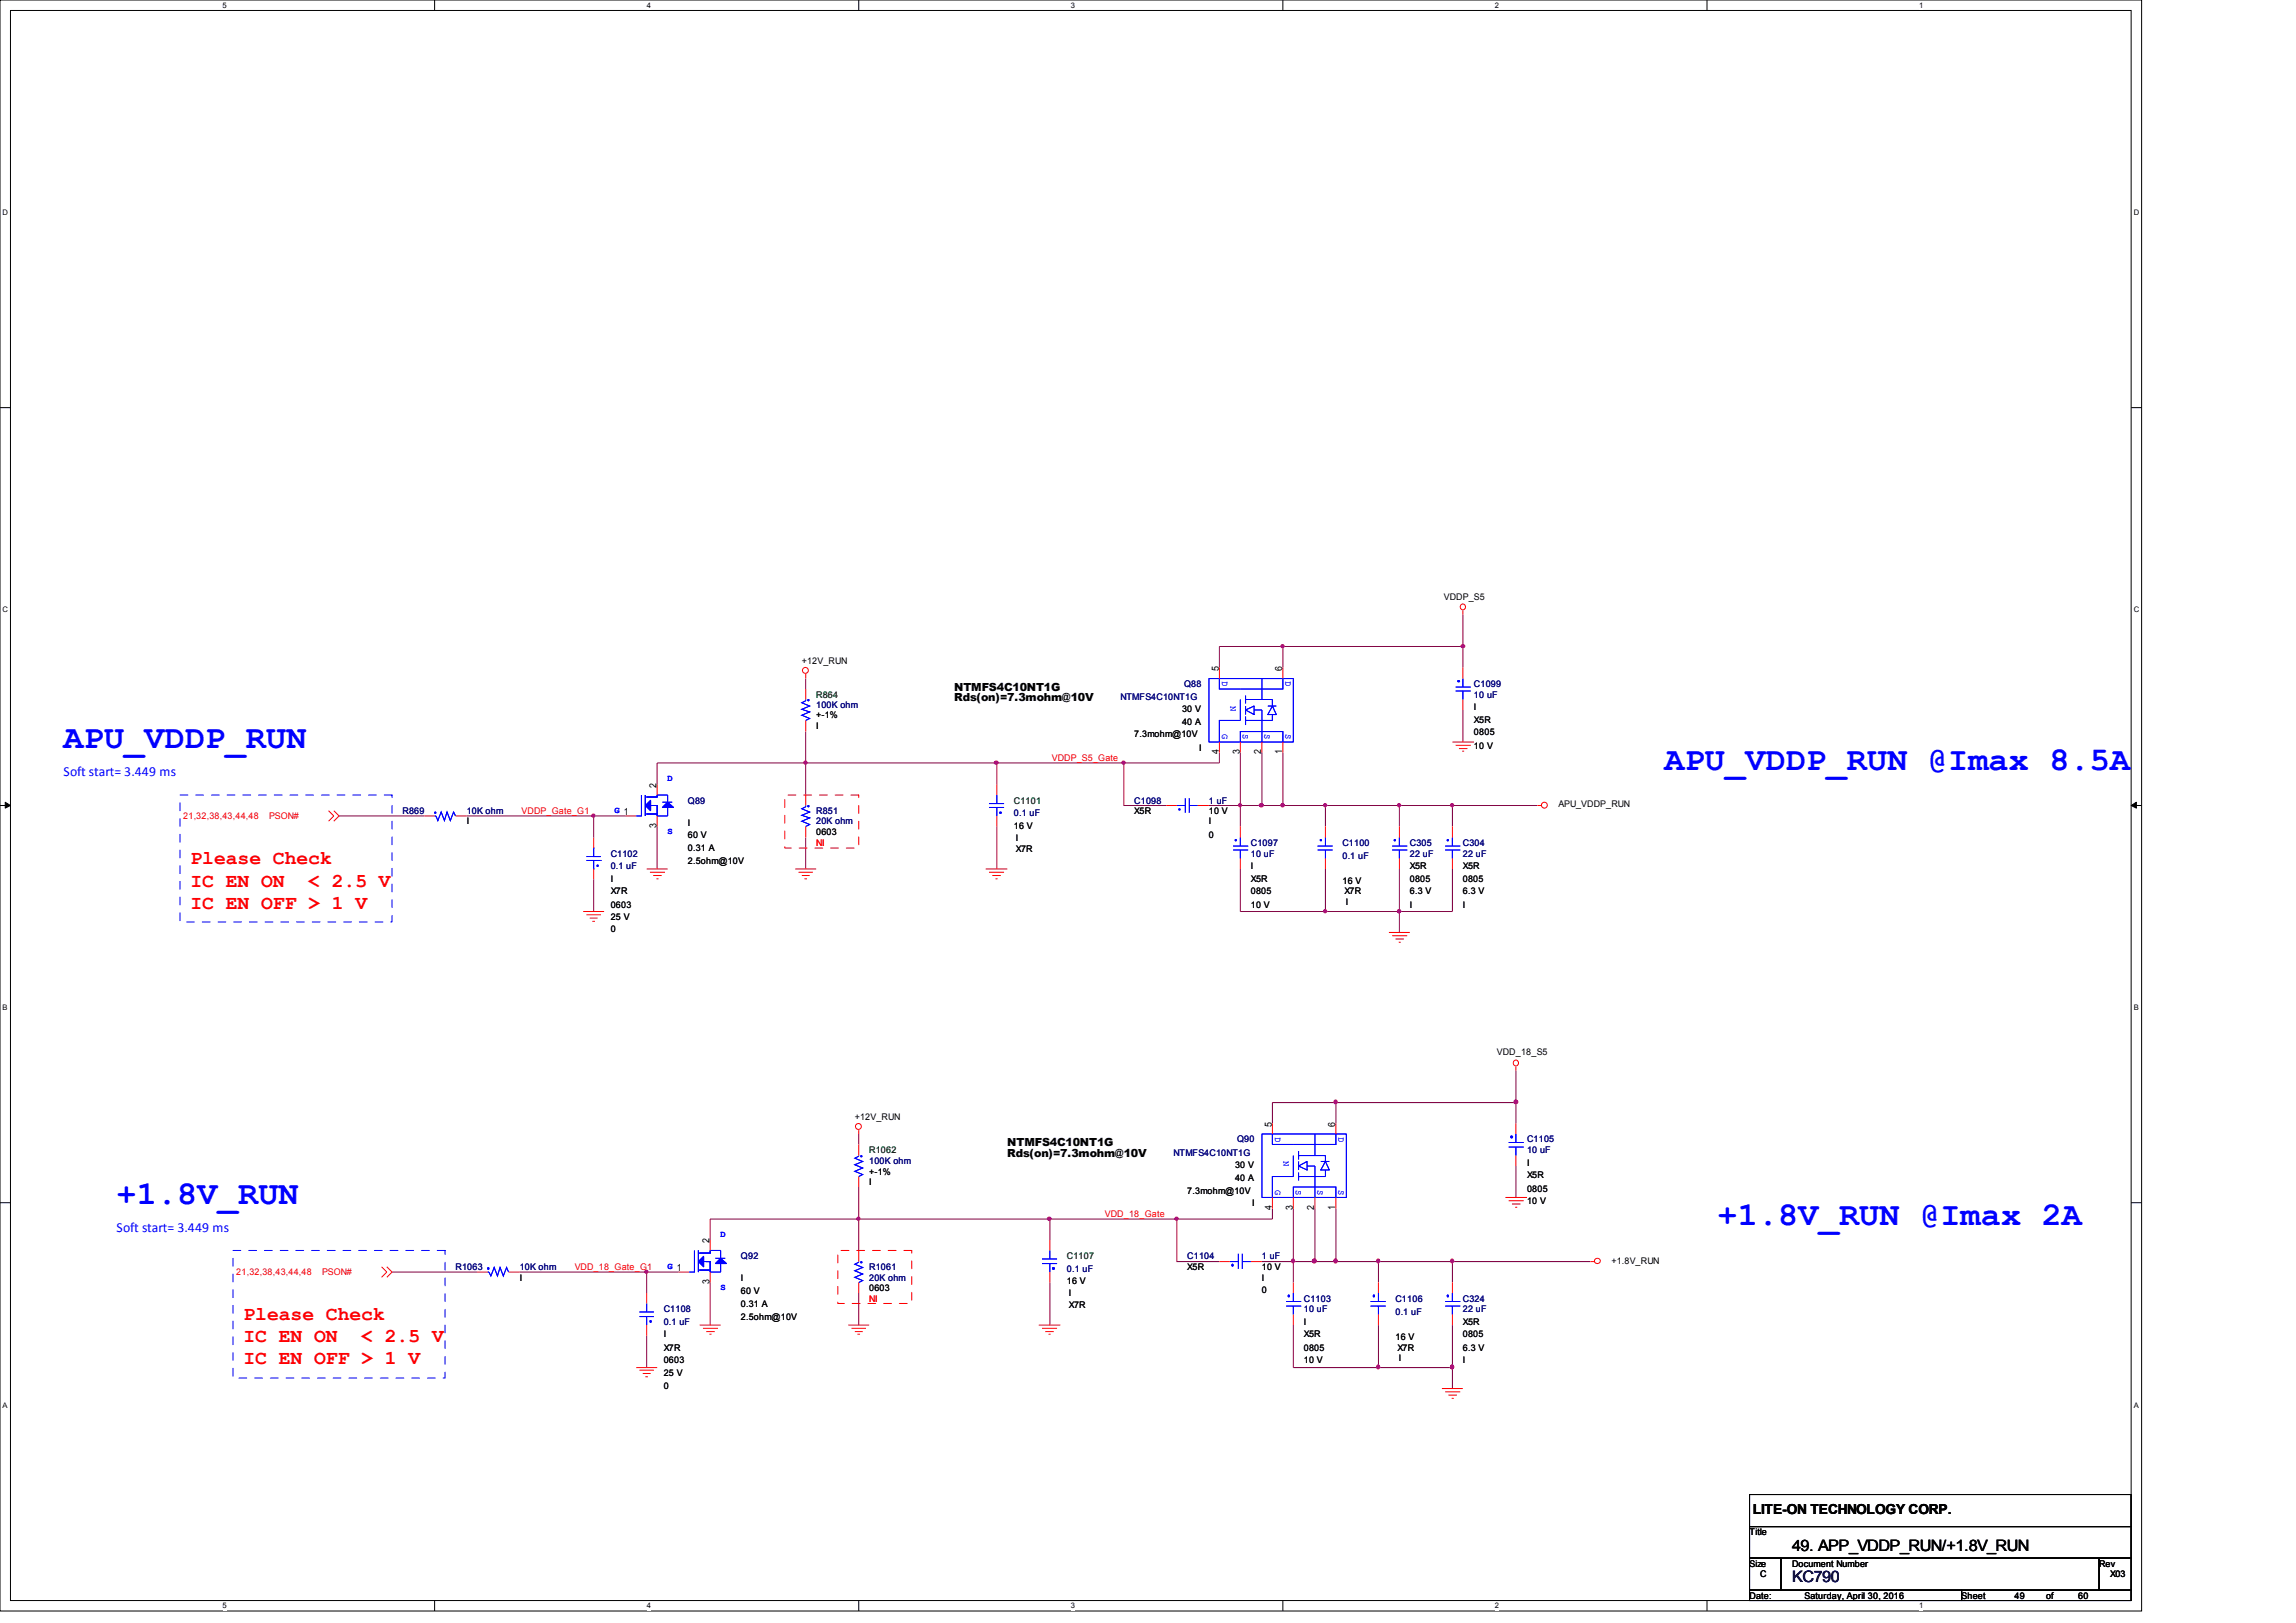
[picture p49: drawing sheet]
<svg xmlns="http://www.w3.org/2000/svg" width="297mm" height="210mm" viewBox="0 0 297 210" stroke-linecap="round" stroke-linejoin="round" font-family="sans-serif">
<defs><g id="words">
<g font-size="4.3" fill="#00f">
<text x="8.2" y="96.8">APU_VDDP_RUN</text>
<text x="215.3" y="99.6">APU_VDDP_RUN @Imax 8.5A</text>
<text x="15.1" y="155.8">+1.8V_RUN</text>
<text x="222.2" y="158.5">+1.8V_RUN @Imax 2A</text>
</g>
<g font-size="2.5" fill="#f00">
<text x="24.6" y="111.8">Please Check</text>
<text x="24.6" y="114.7">IC EN ON</text>
<text x="24.6" y="117.6">IC EN OFF &gt; 1 V</text>
<text x="39.9" y="114.7">&lt; 2.5 V</text>
<text x="31.5" y="170.8">Please Check</text>
<text x="31.5" y="173.7">IC EN ON</text>
<text x="46.7" y="173.7">&lt; 2.5 V</text>
<text x="31.5" y="176.5">IC EN OFF &gt; 1 V</text>
</g>
<text font-size="2" x="231.8" y="200.7">49. APP_VDDP_RUN/+1.8V_RUN</text>
<text font-size="2" fill="#000040" x="231.8" y="204.7">KC790</text>
<g font-size="1.8" fill="#00f">
<text x="8.2" y="100.4">Soft start= 3.449 ms</text>
<text x="15.1" y="159.4">Soft start= 3.449 ms</text>
</g>
<text font-size="1.8" x="226.7" y="195.9">LITE-ON TECHNOLOGY CORP.</text>
<g font-size="1.4">
<text x="123.4" y="89.4">NTMFS4C10NT1G</text>
<text x="123.4" y="90.8">Rds(on)=7.3mohm@10V</text>
<text x="130.3" y="148.3">NTMFS4C10NT1G</text>
<text x="130.3" y="149.7">Rds(on)=7.3mohm@10V</text>
</g>
<g font-size="1.3">
<text x="157.6" y="86.9" transform="rotate(-90 157.6 86.9)">5</text>
<text x="165.9" y="86.9" transform="rotate(-90 165.9 86.9)">6</text>
<text x="84.9" y="101.9" transform="rotate(-90 84.9 101.9)">2</text>
<text x="157.6" y="97.6" transform="rotate(-90 157.6 97.6)">4</text>
<text x="160.4" y="97.6" transform="rotate(-90 160.4 97.6)">3</text>
<text x="163.2" y="97.6" transform="rotate(-90 163.2 97.6)">2</text>
<text x="165.9" y="97.6" transform="rotate(-90 165.9 97.6)">1</text>
<text x="84.9" y="107.2" transform="rotate(-90 84.9 107.2)">3</text>
<text x="164.5" y="145.8" transform="rotate(-90 164.5 145.8)">5</text>
<text x="172.7" y="145.8" transform="rotate(-90 172.7 145.8)">6</text>
<text x="91.8" y="160.9" transform="rotate(-90 91.8 160.9)">2</text>
<text x="164.5" y="156.5" transform="rotate(-90 164.5 156.5)">4</text>
<text x="167.2" y="156.5" transform="rotate(-90 167.2 156.5)">3</text>
<text x="170" y="156.5" transform="rotate(-90 170 156.5)">2</text>
<text x="172.7" y="156.5" transform="rotate(-90 172.7 156.5)">1</text>
<text x="91.8" y="166.2" transform="rotate(-90 91.8 166.2)">3</text>
</g>
<g font-size="1.2">
<text x="186.8" y="77.6">VDDP_S5</text>
<text x="103.7" y="85.9">+12V_RUN</text>
<text x="105.6" y="93">+-1%</text>
<text x="105.6" y="94.3">I</text>
<text x="146.7" y="95.4">7.3mohm@10V</text>
<text x="152.9" y="92.1">30 V</text>
<text x="152.9" y="93.8">40 A</text>
<text x="190.7" y="91.9">I</text>
<text x="190.7" y="93.6">X5R</text>
<text x="190.7" y="95.2">0805</text>
<text x="155.1" y="97.1">I</text>
<text x="190.7" y="96.9">10 V</text>
<text x="60.4" y="106.7">I</text>
<text x="89" y="106.8">I</text>
<text x="131.1" y="107.3">16 V</text>
<text x="146.7" y="105.3">X5R</text>
<text x="156.4" y="106.7">I</text>
<text x="156.4" y="105.3">10 V</text>
<text x="201.6" y="104.5">APU_VDDP_RUN</text>
<text x="89" y="108.5">60 V</text>
<text x="89" y="110.2">0.31 A</text>
<text x="89" y="111.8">2.5ohm@10V</text>
<text x="105.6" y="108">0603</text>
<text x="131.4" y="108.8">I</text>
<text x="131.4" y="110.2">X7R</text>
<text x="156.4" y="108.4">0</text>
<text x="161.8" y="112.4">I</text>
<text x="182.4" y="112.4">X5R</text>
<text x="189.2" y="112.4">X5R</text>
<text x="79" y="114.1">I</text>
<text x="79" y="115.7">X7R</text>
<text x="79" y="117.4">0603</text>
<text x="79" y="119">25 V</text>
<text x="161.8" y="114.1">X5R</text>
<text x="161.8" y="115.7">0805</text>
<text x="161.8" y="117.4">10 V</text>
<text x="173.7" y="114.4">16 V</text>
<text x="173.9" y="115.7">X7R</text>
<text x="174.1" y="117.1">I</text>
<text x="182.4" y="114.1">0805</text>
<text x="182.4" y="115.7">6.3 V</text>
<text x="182.4" y="117.4">I</text>
<text x="189.2" y="114.1">0805</text>
<text x="189.2" y="115.7">6.3 V</text>
<text x="189.2" y="117.4">I</text>
<text x="79" y="120.6">0</text>
<text x="193.6" y="136.6">VDD_18_S5</text>
<text x="110.6" y="144.9">+12V_RUN</text>
<text x="112.4" y="152">+-1%</text>
<text x="112.4" y="153.3">I</text>
<text x="153.6" y="154.4">7.3mohm@10V</text>
<text x="159.8" y="151.1">30 V</text>
<text x="159.8" y="152.8">40 A</text>
<text x="197.5" y="150.9">I</text>
<text x="197.5" y="152.5">X5R</text>
<text x="197.5" y="154.2">0805</text>
<text x="197.5" y="155.8">10 V</text>
<text x="162" y="156">I</text>
<text x="67.2" y="165.7">I</text>
<text x="95.8" y="165.8">I</text>
<text x="95.8" y="167.5">60 V</text>
<text x="112.4" y="167">0603</text>
<text x="138" y="166.2">16 V</text>
<text x="138.3" y="167.7">I</text>
<text x="153.6" y="164.3">X5R</text>
<text x="163.2" y="165.7">I</text>
<text x="163.2" y="164.3">10 V</text>
<text x="163.2" y="167.3">0</text>
<text x="208.4" y="163.5">+1.8V_RUN</text>
<text x="85.9" y="173.1">I</text>
<text x="95.8" y="169.1">0.31 A</text>
<text x="95.8" y="170.8">2.5ohm@10V</text>
<text x="138.3" y="169.2">X7R</text>
<text x="168.7" y="171.4">I</text>
<text x="168.7" y="173.1">X5R</text>
<text x="180.5" y="173.4">16 V</text>
<text x="189.2" y="171.4">X5R</text>
<text x="189.2" y="173.1">0805</text>
<text x="85.9" y="174.8">X7R</text>
<text x="85.9" y="176.4">0603</text>
<text x="85.9" y="178.1">25 V</text>
<text x="85.9" y="179.7">0</text>
<text x="168.7" y="174.8">0805</text>
<text x="168.7" y="176.4">10 V</text>
<text x="180.8" y="174.8">X7R</text>
<text x="180.9" y="176.1">I</text>
<text x="189.2" y="174.8">6.3 V</text>
<text x="189.2" y="176.4">I</text>
<text x="226.3" y="198.6">Title</text>
<text x="226.3" y="202.7">Size</text>
<text x="231.8" y="202.7">Document Number</text>
<text x="271.5" y="202.7">Rev</text>
<text x="226.3" y="206.8">Date:</text>
<text x="227.7" y="204">C</text>
<text x="233.4" y="206.8">Saturday, April 30, 2016</text>
<text x="253.7" y="206.8">Sheet</text>
<text x="260.6" y="206.8">49</text>
<text x="264.7" y="206.8">of</text>
<text x="268.8" y="206.8">60</text>
<text x="273" y="204">X03</text>
</g>
<g font-size="1.2" fill="#000080">
<text x="153.2" y="88.9">Q88</text>
<text x="190.7" y="88.9">C1099</text>
<text x="105.6" y="91.6">100K ohm</text>
<text x="144.9" y="90.5">NTMFS4C10NT1G</text>
<text x="190.7" y="90.3">10 uF</text>
<text x="52.1" y="105.3">R869</text>
<text x="60.4" y="105.3">10K ohm</text>
<text x="89" y="104">Q89</text>
<text x="105.6" y="105.3">R851</text>
<text x="105.6" y="106.7">20K ohm</text>
<text x="131.1" y="105.6">0.1 uF</text>
<text x="146.7" y="104">C1098</text>
<text x="156.4" y="104">1 uF</text>
<text x="79" y="110.8">C1102</text>
<text x="79" y="112.4">0.1 uF</text>
<text x="161.8" y="109.5">C1097</text>
<text x="161.8" y="110.8">10 uF</text>
<text x="173.7" y="109.5">C1100</text>
<text x="173.7" y="111.1">0.1 uF</text>
<text x="182.4" y="109.5">C305</text>
<text x="182.4" y="110.8">22 uF</text>
<text x="189.2" y="109.5">C304</text>
<text x="189.2" y="110.8">22 uF</text>
<text x="151.8" y="149.5">NTMFS4C10NT1G</text>
<text x="160" y="147.8">Q90</text>
<text x="197.5" y="147.8">C1105</text>
<text x="197.5" y="149.2">10 uF</text>
<text x="112.4" y="150.6">100K ohm</text>
<text x="58.9" y="164.3">R1063</text>
<text x="67.2" y="164.3">10K ohm</text>
<text x="95.8" y="162.9">Q92</text>
<text x="112.4" y="164.3">R1061</text>
<text x="112.4" y="165.7">20K ohm</text>
<text x="138" y="164.6">0.1 uF</text>
<text x="153.6" y="162.9">C1104</text>
<text x="163.2" y="162.9">1 uF</text>
<text x="85.9" y="169.8">C1108</text>
<text x="85.9" y="171.5">0.1 uF</text>
<text x="168.7" y="168.4">C1103</text>
<text x="168.7" y="169.8">10 uF</text>
<text x="180.5" y="168.4">C1106</text>
<text x="180.5" y="170.1">0.1 uF</text>
<text x="189.2" y="168.4">C324</text>
<text x="189.2" y="169.8">22 uF</text>
</g>
<g font-size="1.2" fill="#00f">
<text x="158.1" y="88.1" transform="rotate(90 158.1 88.1)">D</text>
<text x="166.3" y="88.1" transform="rotate(90 166.3 88.1)">D</text>
<text x="158.1" y="95" transform="rotate(90 158.1 95)">G</text>
<text x="159.2" y="91.4" transform="rotate(90 159.2 91.4)">N</text>
<text x="160.8" y="95" transform="rotate(90 160.8 95)">S</text>
<text x="163.6" y="95" transform="rotate(90 163.6 95)">S</text>
<text x="166.3" y="95" transform="rotate(90 166.3 95)">S</text>
<text x="86.4" y="101.1">D</text>
<text x="79.5" y="105.2">G 1</text>
<text x="79.5" y="105.2">G</text>
<text x="86.4" y="107.9">S</text>
<text x="164.9" y="147.2" transform="rotate(90 164.9 147.2)">D</text>
<text x="173.1" y="147.2" transform="rotate(90 173.1 147.2)">D</text>
<text x="164.9" y="154" transform="rotate(90 164.9 154)">G</text>
<text x="166" y="150.3" transform="rotate(90 166 150.3)">N</text>
<text x="167.6" y="154" transform="rotate(90 167.6 154)">S</text>
<text x="170.4" y="154" transform="rotate(90 170.4 154)">S</text>
<text x="173.1" y="154" transform="rotate(90 173.1 154)">S</text>
<text x="93.2" y="160.1">D</text>
<text x="86.4" y="164.3">G 1</text>
<text x="86.4" y="164.3">G</text>
<text x="93.2" y="167">S</text>
</g>
<g font-size="1.2" fill="#008000">
<text x="105.6" y="90.3">R864</text>
<text x="131.1" y="104">C1101</text>
<text x="112.4" y="149.2">R1062</text>
<text x="138" y="162.9">C1107</text>
</g>
<g font-size="1.2" fill="#f00">
<text x="136.1" y="98.5">VDDP_S5_Gate</text>
<text x="23.7" y="106">21,32,38,43,44,48</text>
<text x="34.8" y="106">PSON#</text>
<text x="67.5" y="105.3">VDDP_Gate_G1</text>
<text x="105.6" y="109.5">NI</text>
<text x="142.9" y="157.5">VDD_18_Gate</text>
<text x="30.6" y="165">21,32,38,43,44,48</text>
<text x="41.7" y="165">PSON#</text>
<text x="74.3" y="164.3">VDD_18_Gate_G1</text>
<text x="112.4" y="168.4">NI</text>
</g>
<g font-size="1">
<text x="28.8" y="1">5</text>
<text x="83.7" y="1">4</text>
<text x="138.5" y="1">3</text>
<text x="193.4" y="1">2</text>
<text x="248.2" y="1">1</text>
<text x=".3" y="27.9">D</text>
<text x="276" y="27.9">D</text>
<text x=".3" y="79.2">C</text>
<text x="276" y="79.2">C</text>
<text x=".3" y="130.7">B</text>
<text x="276" y="130.7">B</text>
<text x=".3" y="182.1">A</text>
<text x="276" y="182.1">A</text>
<text x="28.8" y="208.1">5</text>
<text x="83.7" y="208.1">4</text>
<text x="138.5" y="208.1">3</text>
<text x="193.4" y="208.1">2</text>
<text x="248.2" y="208.1">1</text>
</g>
</g></defs>
<path d="M0 0h277v208.4h-277zM1.4 1.4h274.3v205.7h-274.3z" fill="none" stroke="#000" stroke-width=".13"/>
<g fill="#fff">
<path d="M28.8 .2h.5v1.1h-.5z" fill-rule="evenodd"/>
<path d="M28.8 207.3h.5v1.1h-.5z" fill-rule="evenodd"/>
</g>
<path d="M56.2 0v1.4M56.2 207.1v1.3" fill="none" stroke="#000" stroke-width=".13"/>
<g fill="#fff">
<path d="M83.7 .2h.5v1.1h-.5z" fill-rule="evenodd"/>
<path d="M83.7 207.3h.5v1.1h-.5z" fill-rule="evenodd"/>
</g>
<path d="M111.1 0v1.4M111.1 207.1v1.3" fill="none" stroke="#000" stroke-width=".13"/>
<g fill="#fff">
<path d="M138.5 .2h.5v1.1h-.5z" fill-rule="evenodd"/>
<path d="M138.5 207.3h.5v1.1h-.5z" fill-rule="evenodd"/>
</g>
<path d="M165.9 0v1.4M165.9 207.1v1.3" fill="none" stroke="#000" stroke-width=".13"/>
<g fill="#fff">
<path d="M193.4 .2h.5v1.1h-.5z" fill-rule="evenodd"/>
<path d="M193.4 207.3h.5v1.1h-.5z" fill-rule="evenodd"/>
</g>
<path d="M220.8 0v1.4M220.8 207.1v1.3" fill="none" stroke="#000" stroke-width=".13"/>
<g fill="#fff">
<path d="M248.2 .2h.6v1.1h-.6z" fill-rule="evenodd"/>
<path d="M248.2 207.3h.6v1.1h-.6z" fill-rule="evenodd"/>
<path d="M.3 27h.6v1.1h-.6z" fill-rule="evenodd"/>
<path d="M276 27h.6v1.1h-.6z" fill-rule="evenodd"/>
<path d="M.3 78.4h.6v1.1h-.6z" fill-rule="evenodd"/>
<path d="M276 78.4h.6v1.1h-.6z" fill-rule="evenodd"/>
</g>
<path d="M0 52.7h1.4M275.7 52.7h1.3" fill="none" stroke="#000" stroke-width=".13"/>
<g fill="#fff">
<path d="M.3 129.9h.6v1.1h-.6z" fill-rule="evenodd"/>
<path d="M276 129.9h.6v1.1h-.6z" fill-rule="evenodd"/>
</g>
<path d="M0 104.2h1.4M275.7 104.2h1.3" fill="none" stroke="#000" stroke-width=".13"/>
<path d="M.7 103.8l.7 .4-.7 .4zM275.7 104.2l.7-.4v.8z" fill="#000" stroke="#000" stroke-width=".13"/>
<g fill="#fff">
<path d="M.3 181.3h.6v1.1h-.6z" fill-rule="evenodd"/>
<path d="M276 181.3h.6v1.1h-.6z" fill-rule="evenodd"/>
</g>
<path d="M0 155.6h1.4M275.7 155.6h1.3M226.3 193.4h49.4v4.1h-49.4zM226.3 197.5h49.4v4.1h-49.4zM226.3 201.6h4.1v4.1h-4.1zM226.3 205.7h27.4v1.4h-27.4zM230.4 201.6h41.1v4.1h-41.1zM253.7 205.7h22v1.4h-22zM271.5 201.6h4.2v4.1h-4.2z" fill="none" stroke="#000" stroke-width=".13"/>
<g fill="none" stroke="#800040" stroke-width=".13">
<path d="M189.2 79.5v4.2M104.2 98.7h24.7M104.2 98.7h-19.2v2.8M104.2 94.7v4M104.2 98.7v4.2M104.2 87.8v1.4M128.9 98.7v2.8M128.9 98.7h16.5v5.5h5.5M157.7 97.4v1.3h-12.3M157.7 86.4v-2.7h8.2v2.7M160.4 97.4v6.8M163.2 97.4v6.8"/>
<path d="M165.9 97.4v6.8M165.9 83.7h23.3M189.2 91.9v4.1M189.2 83.7v2.7M43.9 105.6h11M60.4 105.6h16.4M76.8 113.8v4.1M76.8 105.6v2.8M76.8 105.6h4.1M85 106.9v5.5M104.2 108.4v4M128.9 106.9v5.5"/>
<path d="M156.4 104.2h4M160.4 112.4v5.5h11M160.4 104.2v2.7M160.4 104.2h2.8M163.2 104.2h2.7M165.9 104.2h5.5M171.4 117.9h9.6M171.4 104.2h9.6M171.4 104.2v2.7M171.4 112.4v5.5M181 112.4v5.5M181 104.2v2.7"/>
<path d="M181 117.9v2.7M181 104.2h6.9M187.9 112.4v5.5h-6.9M187.9 104.2v2.7M187.9 104.2h11M196.1 138.5v4.2M111.1 157.7h24.7M111.1 157.7h-19.2v2.7M111.1 153.6v4.1M111.1 157.7v4.1M111.1 146.7v1.4M135.8 157.7v2.7"/>
<path d="M135.8 157.7h16.4v5.5h5.5M164.6 156.4v1.3h-12.4M164.6 145.4v-2.7h8.2v2.7M167.3 156.4v6.8M170.1 156.4v6.8M172.8 156.4v6.8M172.8 142.7h23.3M196.1 150.9v4M196.1 142.7v2.7M50.7 164.6h11M67.2 164.6h16.5M83.7 172.8v4.2"/>
<path d="M83.7 164.6v2.7M83.7 164.6h4.1M91.9 165.9v5.5M111.1 167.3v4.1M135.8 165.9v5.5M163.2 163.2h4.1M167.3 171.5v5.5h11M167.3 163.2v2.7M167.3 163.2h2.8M170.1 163.2h2.7M172.8 163.2h5.5M178.3 177h9.6"/>
<path d="M178.3 163.2h9.6M178.3 163.2v2.7M178.3 171.5v5.5M187.9 171.5v5.5M187.9 163.2v2.7M187.9 177v2.7M187.9 163.2h17.8"/>
</g>
<g fill="#f0f" stroke="#f0f" stroke-width=".13">
<path d="M135.5 157.5h.4l.1 .2-.1 .1h-.4v-.1z" fill-rule="evenodd"/>
<path d="M163 104h.3l.1 .2-.1 .1h-.3l-.1-.1z" fill-rule="evenodd"/>
<path d="M189 83.5h.4l.1 .1-.1 .2h-.4v-.2z" fill-rule="evenodd"/>
<path d="M163 104h.3l.1 .2-.1 .1h-.3l-.1-.1z" fill-rule="evenodd"/>
<path d="M128.7 98.5h.3l.1 .2-.1 .1h-.3l-.1-.1z" fill-rule="evenodd"/>
<path d="M135.5 157.5h.4l.1 .2-.1 .1h-.4v-.1z" fill-rule="evenodd"/>
<path d="M163 104h.3l.1 .2-.1 .1h-.3l-.1-.1z" fill-rule="evenodd"/>
<path d="M189 83.5h.4l.1 .1-.1 .2h-.4v-.2z" fill-rule="evenodd"/>
<path d="M163 104h.3l.1 .2-.1 .1h-.3l-.1-.1z" fill-rule="evenodd"/>
<path d="M128.7 98.5h.3l.1 .2-.1 .1h-.3l-.1-.1z" fill-rule="evenodd"/>
<circle cx="187.8" cy="104.2" r=".21"/>
<circle cx="152.2" cy="157.7" r=".21"/>
<circle cx="111" cy="157.7" r=".21"/>
<circle cx="187.8" cy="176.8" r=".24"/>
<circle cx="178.2" cy="176.8" r=".24"/>
<circle cx="187.8" cy="163.1" r=".24"/>
<circle cx="178.2" cy="163.1" r=".24"/>
<circle cx="172.7" cy="163.1" r=".24"/>
<circle cx="170" cy="163.2" r=".25"/>
<circle cx="196.1" cy="142.6" r=".25"/>
<circle cx="172.7" cy="142.6" r=".24"/>
<circle cx="167.2" cy="163.1" r=".24"/>
<circle cx="83.6" cy="164.6" r=".21"/>
<circle cx="145.3" cy="98.7" r=".21"/>
<circle cx="104.2" cy="98.7" r=".21"/>
<circle cx="181" cy="117.9" r=".21"/>
<circle cx="171.4" cy="117.9" r=".21"/>
<circle cx="181" cy="104.2" r=".21"/>
<circle cx="171.4" cy="104.2" r=".21"/>
<circle cx="165.9" cy="104.2" r=".21"/>
<circle cx="165.9" cy="83.6" r=".21"/>
<circle cx="160.4" cy="104.2" r=".21"/>
<circle cx="76.7" cy="105.5" r=".21"/>
</g>
<g fill="none" stroke="#f00" stroke-width=".13">
<path d="M189.2 79v.5M104.2 87.2v.6M104.2 89.2v1.3M104.2 93.2v1.5M157.7 86.4v1.4M157.7 96v1.4M160.4 96v1.4M163.2 96v1.4M165.9 86.4v1.4M165.9 96v1.4M187.9 96h2.8M188.3 96.4h1.9"/>
<path d="M188.7 96.9h1.1M189.1 97.2h.3M189.2 86.4v1.4M189.2 90.5v1.4M42.5 104.9l.7 .7-.7 .7M43.2 104.9l.7 .7-.7 .7M54.9 105.6h1.3M58.9 105.6h1.5M75.4 117.9h2.7M75.9 118.4h1.8M76.3 118.8h1M76.6 119.2h.4"/>
<path d="M76.8 108.4v1.3M76.8 112.4v1.4M80.9 105.6h1.4M83.7 112.4h2.7M84.1 112.9h1.9M84.5 113.3h1.1M84.9 113.7h.3M85 101.5v1.4M85 105.6v1.3M102.9 112.4h2.7M103.3 112.9h1.9M103.7 113.3h1"/>
<path d="M104.1 113.7h.3M104.2 102.9v1.3M104.2 106.9v1.5M127.5 112.4h2.8M127.9 112.9h2M128.4 113.3h1.1M128.8 113.7h.2M128.9 101.5v1.4M128.9 105.6v1.3M150.9 104.2h1.3M154.9 104.2h1.5M160.4 106.9v1.5"/>
<path d="M160.4 111.1v1.3M171.4 106.9v1.5M171.4 111.1v1.3M181 106.9v1.5M181 111.1v1.3M187.9 106.9v1.5M187.9 111.1v1.3M198.9 104.2h.5M179.7 120.6h2.7M180.1 121.1h1.9M180.5 121.5h1.1M180.9 121.9h.3"/>
<path d="M196.1 138v.5M111.1 146.2v.5M111.1 148.1v1.4M111.1 152.2v1.4M164.6 145.4v1.3M164.6 154.9v1.5M167.3 154.9v1.5M170.1 154.9v1.5M172.8 145.4v1.3M172.8 154.9v1.5M194.7 154.9h2.8M195.2 155.4h1.9"/>
<path d="M195.6 155.8h1.1M196 156.2h.3M196.1 145.4v1.3M196.1 149.5v1.4M49.4 163.9l.6 .7-.6 .7M50 163.9l.7 .7-.7 .7M61.7 164.6h1.4M65.8 164.6h1.4M82.3 177h2.7M82.7 177.3h1.9M83.1 177.7h1.1M83.5 178.1h.3"/>
<path d="M83.7 167.3v1.4M83.7 171.4v1.4M87.8 164.6h1.4M90.5 171.4h2.7M90.9 171.9h2M91.4 172.3h1.1M91.8 172.6h.2M91.9 160.4v1.4M91.9 164.6v1.3M109.7 171.4h2.7M110.2 171.9h1.8M110.6 172.3h1"/>
<path d="M110.9 172.6h.4M111.1 161.8v1.4M111.1 165.9v1.4M134.4 171.4h2.8M134.8 171.9h1.9M135.2 172.3h1.1M135.6 172.6h.3M135.8 160.4v1.4M135.8 164.6v1.3M157.7 163.2h1.4M161.8 163.2h1.4M167.3 165.9v1.4"/>
<path d="M167.3 170.1v1.4M178.3 165.9v1.4M178.3 170.1v1.4M186.5 179.7h2.7M187.9 165.9v1.4M187.9 170.1v1.4M205.7 163.2h.5M186.9 180.1h2M187.4 180.5h1.1M187.8 180.9h.2"/>
<circle cx="189.2" cy="78.5" r=".36"/>
<circle cx="104.2" cy="86.7" r=".38"/>
<circle cx="199.8" cy="104.2" r=".38"/>
<circle cx="196.1" cy="137.5" r=".36"/>
<circle cx="111" cy="145.8" r=".38"/>
<circle cx="206.6" cy="163.2" r=".36"/>
</g>
<path d="M101.5 102.9h9.6v6.8h-9.6zM108.4 161.8h9.5v6.9h-9.5z" fill="none" stroke="#f00" stroke-width=".13" stroke-dasharray="1 1 1 1 1 1 1 1"/>
<path d="M23.3 102.9h27.4v16.4h-27.4zM30.1 161.8h27.5v16.5h-27.5z" fill="none" stroke="#00f" stroke-width=".13" stroke-dasharray="1 1 1 1 1 1 1 1"/>
<path d="M75.9 111.3h1.8M76.8 110.8v-1.1M76.8 111.3v1.1M77.7 110.8h-1.8" fill="none" stroke="#00f" stroke-width=".13" stroke-dasharray="1 1 1 1 1 1 1 1" stroke-linecap="butt"/>
<g fill="#00f" stroke="#00f" stroke-width=".13">
<path d="M90.3 163.2l.7-.6v1.3z"/>
<path d="M93.2 162.8l.8 .7h-1.5z"/>
<path d="M83.5 104.2l.7-.7v1.4z"/>
<path d="M86.4 103.8l.7 .7h-1.4z"/>
<path d="M159.4 163.6h.1l-.1 .2z" fill-rule="evenodd"/>
<path d="M159.4 163.6h.1l-.1 .2z" fill-rule="evenodd"/>
<path d="M188.6 88.1h.2l-.1 .1z" fill-rule="evenodd"/>
<path d="M188.6 88.1h.2l-.1 .1z" fill-rule="evenodd"/>
<path d="M63.1 164h.1v.3z" fill-rule="evenodd"/>
<path d="M63.1 164h.1v.3z" fill-rule="evenodd"/>
<path d="M84.1 170.9h.1v.2z" fill-rule="evenodd"/>
<path d="M84.1 170.9h.1v.2z" fill-rule="evenodd"/>
<path d="M166.6 167.6h.2l-.1 .2z" fill-rule="evenodd"/>
<path d="M166.6 167.6h.2l-.1 .2z" fill-rule="evenodd"/>
<path d="M177.7 167.6h.1l-.1 .2z" fill-rule="evenodd"/>
<path d="M177.7 167.6h.1l-.1 .2z" fill-rule="evenodd"/>
<path d="M187.2 167.6h.1v.2z" fill-rule="evenodd"/>
<path d="M187.2 167.6h.1v.2z" fill-rule="evenodd"/>
<path d="M129.3 105.1l.2 .1h-.1z" fill-rule="evenodd"/>
<path d="M129.3 105.1l.2 .1h-.1z" fill-rule="evenodd"/>
<circle cx="77.3" cy="112" r=".08"/>
<circle cx="187.3" cy="108.7" r=".08"/>
<circle cx="195.5" cy="147.1" r=".13"/>
<circle cx="152.6" cy="104.7" r=".08"/>
<circle cx="56.3" cy="105.2" r=".08"/>
<circle cx="104.6" cy="90.6" r=".08"/>
<circle cx="136.3" cy="164.1" r=".13"/>
<circle cx="111.4" cy="163.3" r=".08"/>
<circle cx="104.6" cy="104.3" r=".08"/>
<circle cx="111.4" cy="149.6" r=".08"/>
<circle cx="170.9" cy="108.7" r=".08"/>
<circle cx="159.9" cy="108.7" r=".08"/>
<circle cx="180.4" cy="108.7" r=".08"/>
</g>
<g fill="none" stroke="#00f" stroke-width=".13">
<path d="M104.2 90.5v.2l-.5 .2 1 .5-1 .4 1 .3-1 .4 1 .5-.5 .2M156.4 87.8h10.9v8.2h-10.9zM157.7 87.8v1.4h2.7h5.5v-1.4M160.4 90.5v2.7h-2.7v2.8M160.4 96v-1.3h5.5v1.3M161.1 91.9l1.1-.5v1.1zM161.1 90.5h2.1M161.1 92.7v1.1M161.1 91.4v1.1M161.1 90v1M162.2 91.9h1v4.1M163.2 90.5h1.4v.9"/>
<path d="M163.2 87.8v2.7M164 91.4h1.1M164.6 92.5v.7h-3.5M164.6 91.4l.5 1.1h-1.1zM188.3 89.4h1.9M188.3 88.9h1.9M189.2 89.4v1.1M189.2 87.8v1.1M56.2 105.6h.2l.2 .6 .5-1.1 .4 1.1 .3-1.1 .5 1.1 .4-1.1 .2 .5M75.9 111.3h1.8M75.9 110.8h1.8M76.8 109.7v1.1"/>
<path d="M76.8 111.3v1.1M83 102.9v2.7h-.7M83.5 102.9v2.7M83.5 105.3h1.5M83.7 105.3h1.2M84.2 104.2h.8v1.4M84.5 104.2h.5v1.4M85 102.9v.2h-1.3M85 102.9v.2h-1.5M85 102.9h1.4v2.7h-1.4M85.7 103.8h1.3M104.2 104.2v.2l-.5 .2 1 .5-1 .4 1 .3-1 .5 1 .4-.5 .2"/>
<path d="M127.9 104h2M127.9 104.5h2M128.9 102.9v1.1M128.9 104.5v1.1M152.2 104.2h1.1M153.3 103.3v1.9M153.8 103.3v1.9M153.8 104.2h1.1M159.5 109.5h2M159.5 110h2M160.4 110v1.1M160.4 108.4v1.1"/>
<path d="M170.4 110h2M170.4 109.5h2M171.4 110v1.1M171.4 108.4v1.1M180.1 109.5h1.9M180.1 110h1.9M181 110v1.1M181 108.4v1.1M186.9 110h2M186.9 109.5h2M187.9 110v1.1M187.9 108.4v1.1"/>
<path d="M111.1 149.5v.1l-.5 .3 1 .4-1 .4 1 .4-1 .5 1 .4-.5 .2M163.2 146.7h11v8.2h-11zM164.6 146.7v1.4h2.7h5.5v-1.4M167.3 149.5v2.7h-2.7v2.7M167.3 154.9v-1.3h5.5v1.3M168 150.9l1.1-.6v1.1zM168 149.5h2.1M168 151.7v1M168 150.3v1.1M168 148.9v1.1M169.1 150.9h1v4M170.1 149.5h1.3v.8"/>
<path d="M170.1 146.7v2.8M170.9 150.3h1.1M171.4 151.4v.8h-3.4M171.5 150.3l.5 1.1h-1.1zM195.2 147.8h1.9M195.2 148.4h1.9M196.1 148.4v1.1M196.1 146.7v1.1M63.1 164.6h.1l.3 .5 .4-1.1 .4 1.1 .4-1.1 .4 1.1 .4-1.1 .3 .6M82.7 169.8h1.9M82.7 170.3h1.9M83.7 168.7v1.1"/>
<path d="M83.7 170.3v1.1M89.8 161.8v2.8h-.6M90.3 161.8v2.8M90.3 164.3h1.6M90.5 164.3h1.3M91 163.2h.9v1.4M91.4 163.2h.5v1.4M91.9 161.8v.3h-1.4M91.9 161.8v.3h-1.6M91.9 161.8h1.3v2.8h-1.3M92.5 162.8h1.3M111.1 163.2v.1l-.5 .3 1 .4-1 .4 1 .4-1 .5 1 .4-.5 .2"/>
<path d="M134.8 163.5h1.9M134.8 162.9h1.9M135.8 161.8v1.1M135.8 163.5v1.1M159.1 163.2h1.1M160.2 162.2v2M160.7 162.2v2M160.7 163.2h1.1M166.4 168.4h1.9M166.4 169h1.9M167.3 169v1.1M167.3 167.3v1.1"/>
<path d="M177.3 168.4h1.9M177.3 169h1.9M178.3 169v1.1M178.3 167.3v1.1M186.9 169h2M186.9 168.4h2M187.9 169v1.1M187.9 167.3v1.1"/>
</g>
<use href="#words"/>
</svg>
